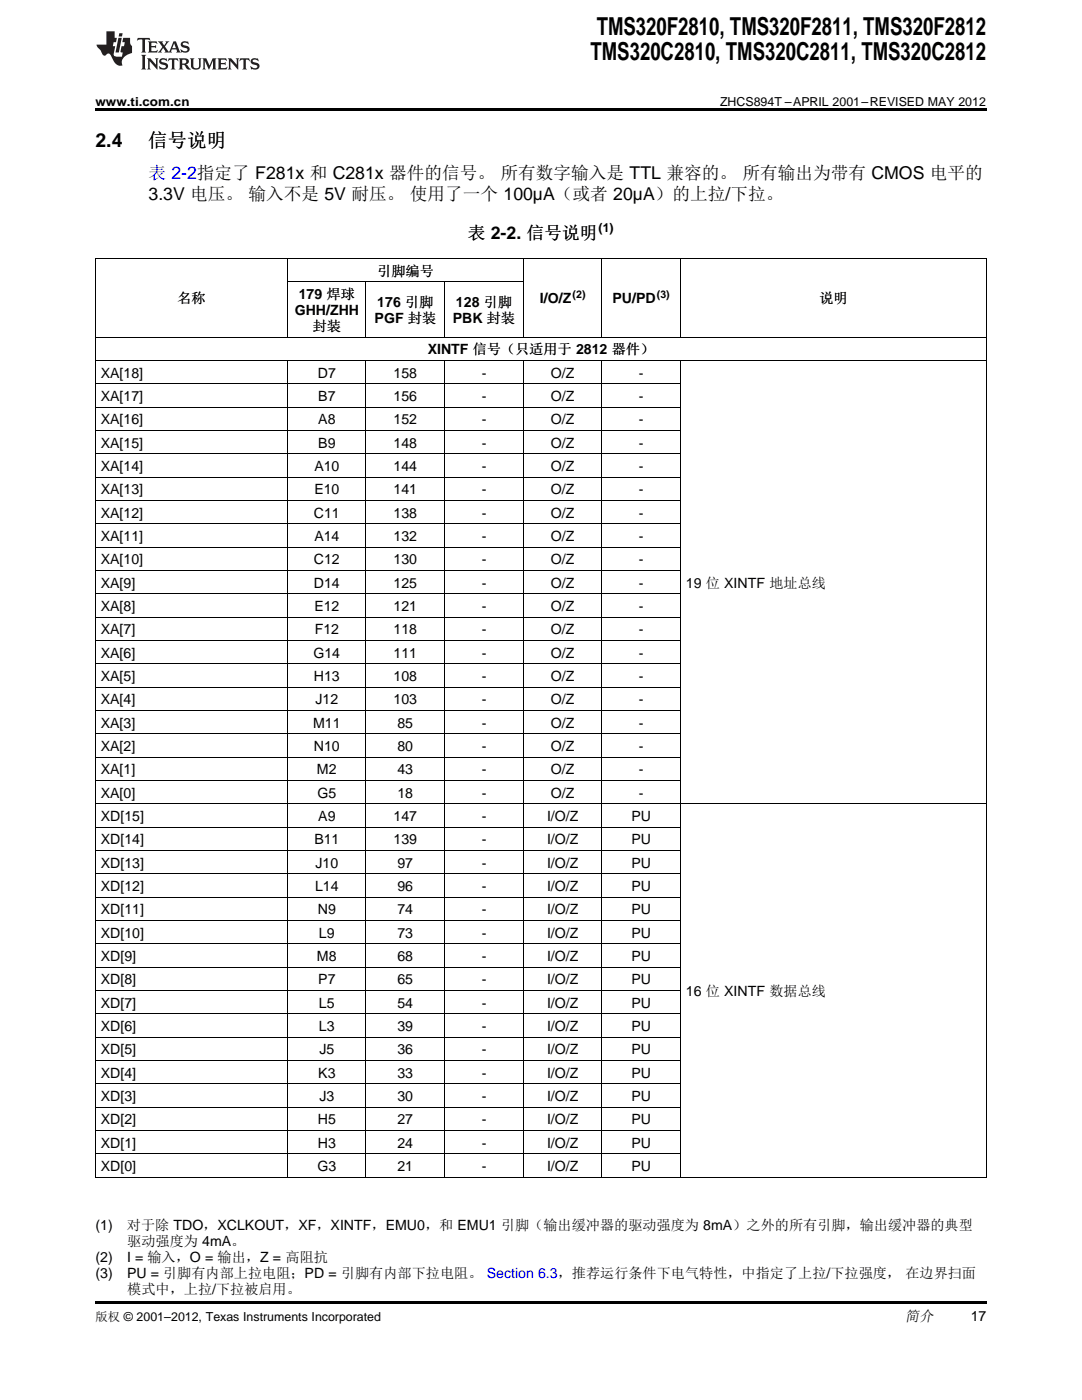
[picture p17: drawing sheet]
<svg xmlns="http://www.w3.org/2000/svg" width="216mm" height="279mm" viewBox="0 0 216 279" stroke-linecap="round" stroke-linejoin="round" font-family="sans-serif">
<defs><g id="words">
<g font-size="4.9">
<text x="117.8" y="12">TMS320C2810, TMS320C2811, TMS320C2812</text>
<text x="119.1" y="7.1">TMS320F2810, TMS320F2811, TMS320F2812</text>
</g>
<g font-size="3.9">
<text x="19" y="29.3">2.4</text>
<text x="29.6" y="29.3">信号说明</text>
</g>
<text font-size="3.5" fill="#00f" x="29.6" y="35.6">表 2-2指定了 F281x 和 C281x 器件的信号。 所有数字输入是 TTL 兼容的。 所有输出为带有 CMOS 电平的</text>
<g font-size="3.5">
<text x="29.6" y="39.9">3.3V 电压。 输入不是 5V 耐压。 使用了一个 100µA（或者 20µA）的上拉/下拉。</text>
<text x="93.3" y="47.6">表 2-2. 信号说明</text>
</g>
<text font-size="2.9" x="180.6" y="263.6">简介</text>
<g font-size="2.8">
<text x="59.6" y="59.7">179 焊球</text>
<text x="75.3" y="55">引脚编号</text>
<text x="35.4" y="60.5">名称</text>
<text x="58.8" y="62.9">GHH/ZHH</text>
<text x="74.8" y="64.5">PGF 封装</text>
<text x="75.3" y="61.3">176 引脚</text>
<text x="90.3" y="64.5">PBK 封装</text>
<text x="91" y="61.3">128 引脚</text>
<text x="107.7" y="60.5">I/O/Z</text>
<text x="122.2" y="60.5">PU/PD</text>
<text x="163.5" y="60.5">说明</text>
<text x="62.4" y="66">封装</text>
<text x="85.3" y="70.7">XINTF 信号（只适用于 2812 器件）</text>
<text x="20.1" y="75.4">XA[18]</text>
<text x="63.4" y="75.4">D7</text>
<text x="78.5" y="75.4">158</text>
<text x="96.1" y="75.4">-</text>
<text x="109.9" y="75.4">O/Z</text>
<text x="127.5" y="75.4">-</text>
<text x="20.1" y="80">XA[17]</text>
<text x="63.5" y="80">B7</text>
<text x="78.5" y="80">156</text>
<text x="96.1" y="80">-</text>
<text x="109.9" y="80">O/Z</text>
<text x="127.5" y="80">-</text>
<text x="20.1" y="84.7">XA[16]</text>
<text x="20.1" y="89.3">XA[15]</text>
<text x="63.5" y="84.7">A8</text>
<text x="63.5" y="89.3">B9</text>
<text x="78.5" y="84.7">152</text>
<text x="78.5" y="89.3">148</text>
<text x="96.1" y="84.7">-</text>
<text x="96.1" y="89.3">-</text>
<text x="109.9" y="84.7">O/Z</text>
<text x="109.9" y="89.3">O/Z</text>
<text x="127.5" y="84.7">-</text>
<text x="127.5" y="89.3">-</text>
<text x="20.1" y="94">XA[14]</text>
<text x="62.7" y="94">A10</text>
<text x="78.5" y="94">144</text>
<text x="96.1" y="94">-</text>
<text x="109.9" y="94">O/Z</text>
<text x="127.5" y="94">-</text>
<text x="20.1" y="98.6">XA[13]</text>
<text x="62.7" y="98.6">E10</text>
<text x="78.5" y="98.6">141</text>
<text x="96.1" y="98.6">-</text>
<text x="109.9" y="98.6">O/Z</text>
<text x="127.5" y="98.6">-</text>
<text x="20.1" y="103.3">XA[12]</text>
<text x="20.1" y="107.9">XA[11]</text>
<text x="62.6" y="103.3">C11</text>
<text x="62.7" y="107.9">A14</text>
<text x="78.5" y="103.3">138</text>
<text x="78.5" y="107.9">132</text>
<text x="96.1" y="103.3">-</text>
<text x="96.1" y="107.9">-</text>
<text x="109.9" y="103.3">O/Z</text>
<text x="109.9" y="107.9">O/Z</text>
<text x="127.5" y="103.3">-</text>
<text x="127.5" y="107.9">-</text>
<text x="20.1" y="112.6">XA[10]</text>
<text x="62.6" y="112.6">C12</text>
<text x="78.5" y="112.6">130</text>
<text x="96.1" y="112.6">-</text>
<text x="109.9" y="112.6">O/Z</text>
<text x="127.5" y="112.6">-</text>
<text x="20.1" y="117.3">XA[9]</text>
<text x="62.6" y="117.3">D14</text>
<text x="78.5" y="117.3">125</text>
<text x="96.1" y="117.3">-</text>
<text x="109.9" y="117.3">O/Z</text>
<text x="127.5" y="117.3">-</text>
<text x="136.9" y="117.3">19 位 XINTF 地址总线</text>
<text x="20.1" y="121.9">XA[8]</text>
<text x="62.7" y="121.9">E12</text>
<text x="78.5" y="121.9">121</text>
<text x="96.1" y="121.9">-</text>
<text x="109.9" y="121.9">O/Z</text>
<text x="127.5" y="121.9">-</text>
<text x="20.1" y="126.6">XA[7]</text>
<text x="20.1" y="131.2">XA[6]</text>
<text x="62.5" y="131.2">G14</text>
<text x="62.8" y="126.6">F12</text>
<text x="78.5" y="126.6">118</text>
<text x="78.5" y="131.2">111</text>
<text x="96.1" y="126.6">-</text>
<text x="96.1" y="131.2">-</text>
<text x="109.9" y="126.6">O/Z</text>
<text x="109.9" y="131.2">O/Z</text>
<text x="127.5" y="126.6">-</text>
<text x="127.5" y="131.2">-</text>
<text x="20.1" y="135.9">XA[5]</text>
<text x="62.6" y="135.9">H13</text>
<text x="78.5" y="135.9">108</text>
<text x="96.1" y="135.9">-</text>
<text x="109.9" y="135.9">O/Z</text>
<text x="127.5" y="135.9">-</text>
<text x="20.1" y="140.5">XA[4]</text>
<text x="62.9" y="140.5">J12</text>
<text x="78.5" y="140.5">103</text>
<text x="96.1" y="140.5">-</text>
<text x="109.9" y="140.5">O/Z</text>
<text x="127.5" y="140.5">-</text>
<text x="20.1" y="145.2">XA[3]</text>
<text x="20.1" y="149.9">XA[2]</text>
<text x="62.5" y="145.2">M11</text>
<text x="62.6" y="149.9">N10</text>
<text x="79.3" y="145.2">85</text>
<text x="79.3" y="149.9">80</text>
<text x="96.1" y="145.2">-</text>
<text x="96.1" y="149.9">-</text>
<text x="109.9" y="145.2">O/Z</text>
<text x="109.9" y="149.9">O/Z</text>
<text x="127.5" y="145.2">-</text>
<text x="127.5" y="149.9">-</text>
<text x="20.1" y="154.5">XA[1]</text>
<text x="63.3" y="154.5">M2</text>
<text x="79.3" y="154.5">43</text>
<text x="96.1" y="154.5">-</text>
<text x="109.9" y="154.5">O/Z</text>
<text x="127.5" y="154.5">-</text>
<text x="20.1" y="159.2">XA[0]</text>
<text x="63.3" y="159.2">G5</text>
<text x="79.3" y="159.2">18</text>
<text x="96.1" y="159.2">-</text>
<text x="109.9" y="159.2">O/Z</text>
<text x="127.5" y="159.2">-</text>
<text x="20.1" y="163.8">XD[15]</text>
<text x="63.5" y="163.8">A9</text>
<text x="78.5" y="163.8">147</text>
<text x="96.1" y="163.8">-</text>
<text x="109.1" y="163.8">I/O/Z</text>
<text x="126" y="163.8">PU</text>
<text x="20.1" y="168.5">XD[14]</text>
<text x="20.1" y="173.1">XD[13]</text>
<text x="62.7" y="168.5">B11</text>
<text x="62.9" y="173.1">J10</text>
<text x="78.5" y="168.5">139</text>
<text x="79.3" y="173.1">97</text>
<text x="96.1" y="168.5">-</text>
<text x="96.1" y="173.1">-</text>
<text x="109.1" y="168.5">I/O/Z</text>
<text x="109.1" y="173.1">I/O/Z</text>
<text x="126" y="168.5">PU</text>
<text x="126" y="173.1">PU</text>
<text x="20.1" y="177.8">XD[12]</text>
<text x="62.9" y="177.8">L14</text>
<text x="79.3" y="177.8">96</text>
<text x="96.1" y="177.8">-</text>
<text x="109.1" y="177.8">I/O/Z</text>
<text x="126" y="177.8">PU</text>
<text x="20.1" y="182.5">XD[11]</text>
<text x="63.4" y="182.5">N9</text>
<text x="79.3" y="182.5">74</text>
<text x="96.1" y="182.5">-</text>
<text x="109.1" y="182.5">I/O/Z</text>
<text x="126" y="182.5">PU</text>
<text x="20.1" y="187.1">XD[10]</text>
<text x="20.1" y="191.8">XD[9]</text>
<text x="63.3" y="191.8">M8</text>
<text x="63.6" y="187.1">L9</text>
<text x="79.3" y="187.1">73</text>
<text x="79.3" y="191.8">68</text>
<text x="96.1" y="187.1">-</text>
<text x="96.1" y="191.8">-</text>
<text x="109.1" y="187.1">I/O/Z</text>
<text x="109.1" y="191.8">I/O/Z</text>
<text x="126" y="187.1">PU</text>
<text x="126" y="191.8">PU</text>
<text x="20.1" y="196.4">XD[8]</text>
<text x="63.5" y="196.4">P7</text>
<text x="79.3" y="196.4">65</text>
<text x="96.1" y="196.4">-</text>
<text x="109.1" y="196.4">I/O/Z</text>
<text x="126" y="196.4">PU</text>
<text x="20.1" y="201.1">XD[7]</text>
<text x="63.6" y="201.1">L5</text>
<text x="79.3" y="201.1">54</text>
<text x="96.1" y="201.1">-</text>
<text x="109.1" y="201.1">I/O/Z</text>
<text x="126" y="201.1">PU</text>
<text x="136.9" y="198.8">16 位 XINTF 数据总线</text>
<text x="20.1" y="205.7">XD[6]</text>
<text x="63.6" y="205.7">L3</text>
<text x="79.3" y="205.7">39</text>
<text x="96.1" y="205.7">-</text>
<text x="109.1" y="205.7">I/O/Z</text>
<text x="126" y="205.7">PU</text>
<text x="20.1" y="210.4">XD[5]</text>
<text x="20.1" y="215.1">XD[4]</text>
<text x="63.5" y="215.1">K3</text>
<text x="63.7" y="210.4">J5</text>
<text x="79.3" y="210.4">36</text>
<text x="79.3" y="215.1">33</text>
<text x="96.1" y="210.4">-</text>
<text x="96.1" y="215.1">-</text>
<text x="109.1" y="210.4">I/O/Z</text>
<text x="109.1" y="215.1">I/O/Z</text>
<text x="126" y="210.4">PU</text>
<text x="126" y="215.1">PU</text>
<text x="20.1" y="219.7">XD[3]</text>
<text x="63.7" y="219.7">J3</text>
<text x="79.3" y="219.7">30</text>
<text x="96.1" y="219.7">-</text>
<text x="109.1" y="219.7">I/O/Z</text>
<text x="126" y="219.7">PU</text>
<text x="20.1" y="224.4">XD[2]</text>
<text x="63.4" y="224.4">H5</text>
<text x="79.3" y="224.4">27</text>
<text x="96.1" y="224.4">-</text>
<text x="109.1" y="224.4">I/O/Z</text>
<text x="126" y="224.4">PU</text>
<text x="20.1" y="229">XD[1]</text>
<text x="20.1" y="233.7">XD[0]</text>
<text x="63.3" y="233.7">G3</text>
<text x="63.4" y="229">H3</text>
<text x="79.3" y="229">24</text>
<text x="79.3" y="233.7">21</text>
<text x="96.1" y="229">-</text>
<text x="96.1" y="233.7">-</text>
<text x="109.1" y="229">I/O/Z</text>
<text x="109.1" y="233.7">I/O/Z</text>
<text x="126" y="229">PU</text>
<text x="126" y="233.7">PU</text>
<text x="19" y="245.5">(1)</text>
<text x="25.3" y="245.5">对于除 TDO，XCLKOUT，XF，XINTF，EMU0，和 EMU1 引脚（输出缓冲器的驱动强度为 8mA）之外的所有引脚，输出缓冲器的典型</text>
<text x="19" y="251.9">(2)</text>
<text x="25.4" y="251.9">I = 输入，O = 输出，Z = 高阻抗</text>
<text x="25.4" y="248.7">驱动强度为 4mA。</text>
<text x="19" y="255.1">(3)</text>
<text x="25.4" y="255.1">PU = 引脚有内部上拉电阻；PD = 引脚有内部下拉电阻。 Section 6.3，推荐运行条件下电气特性，中指定了上拉/下拉强度， 在边界扫面</text>
<text x="25.4" y="258.2">模式中，上拉/下拉被启用。</text>
<text x="193.7" y="263.6">17</text>
</g>
<g font-size="2.5">
<text x="19" y="21.1">www.ti.com.cn</text>
<text x="143.7" y="21.1">ZHCS894T –APRIL 2001–REVISED MAY 2012</text>
<text x="119.5" y="46.2">(1)</text>
<text x="19" y="263.6">版权 © 2001–2012, Texas Instruments Incorporated</text>
</g>
<g font-size="2.1">
<text x="114.3" y="59.4">(2)</text>
<text x="131.1" y="59.4">(3)</text>
</g>
</g></defs>
<g fill="#231f20">
<path d="M27.5 7.6l-.1 .5 .4-.2h.6v.1v2.1l-.2 .4h1l-.3-.4v-2.1l.1-.1h.5l.5 .2-.2-.5zM29.5 8.3l.2 .3v1.5l-.2 .4h1.8l.2-.6a1.04 1.04 0 0 1-1.3 .2v-.7h.6l.3 .2v-.6l-.3 .2h-.6v-.6l.8-.1 .4 .3-.2-.5zM31.5 8.3l.9 1.1-.9 1.1h.8l-.2-.2 .5-.7 .4 .7-.2 .2h1.5l-.1-.2 .1-.4h.9l.1 .4-.2 .2h1l-.3-.3-.7-1.9h-.5l-.9 2-.8-1 .9-1h-.8l.1 .3-.3 .5-.4-.6 .2-.2zM34.7 8.6l.4 1h-.7zM36.3 8.4a.63 .63 0 0 0-.2 .7 .63 .63 0 0 0 .6 .4l.6 .2 .1 .2a.75 .75 0 0 1-.7 .4 .75 .75 0 0 1-.6-.5l.1 .7 .1-.1a1.11 1.11 0 0 0 1.5-.6 1.13 1.13 0 0 0-1.2-.8l-.1-.4a1.04 1.04 0 0 1 1.2 .2l-.2-.5-.1 .1-.5-.2zM28.2 10.9l.2 .4v2.2l-.2 .4h1l-.3-.4v-2.2l.3-.4zM29.3 11.6l.3 .4v1.5l-.3 .4h.8l-.2-.4v-1.3l1.5 1.7v-1.9l.2-.4h-.7l.2 .4v.9l-1.1-1.3zM32 11.8a.62 .62 0 0 0-.2 .7 .62 .62 0 0 0 .6 .4l.6 .1 .1 .3a.76 .76 0 0 1-.7 .3 .76 .76 0 0 1-.6-.4l.1 .7 .1-.1a1.11 1.11 0 0 0 1.5-.6 1.13 1.13 0 0 0-1.2-.8l-.1-.4a1.04 1.04 0 0 1 1.2 .2l-.2-.6-.1 .1-.5-.1zM33.7 11.6l-.2 .6a.61 .61 0 0 1 .8-.3v1.6l-.2 .4h.9l-.2-.4v-1.6a.63 .63 0 0 1 .8 .3l-.2-.6zM35.6 11.6l.3 .4v1.5l-.3 .4h1l-.2-.2v-.8l.5 .2a.76 .76 0 0 0 1.2 .7l-1-1a.58 .58 0 0 0 .6-.5 .58 .58 0 0 0-.5-.6zM36.4 11.9h.1a.45 .45 0 0 1 .5 .1 .45 .45 0 0 1 .1 .5l-.7 .2zM37.9 11.6l.2 .2a2.17 2.17 0 0 0 .3 1.9 .99 .99 0 0 0 1.6-.6v-1.1l.2-.4h-.7l.2 .2a1.92 1.92 0 0 1-.2 1.8 .6 .6 0 0 1-.9-.5v-1.1l.2-.4zM40.4 11.6l.2 .4v1.5l-.2 .4h.7l-.2-.4v-1.4l.8 1.8 .8-1.8v1.4l-.2 .4h.9l-.2-.4v-1.5l.2-.4h-.8l-.6 1.5-.6-1.5zM43.4 11.6l.2 .4v1.5l-.2 .4h1.8l.2-.6a1.04 1.04 0 0 1-1.3 .1v-.6h.5l.4 .2v-.6l-.4 .2h-.5v-.7h.8l.3 .3-.1-.6zM45.5 11.6l.2 .4v1.5l-.2 .4h.7l-.2-.4v-1.3l1.5 1.7v-1.9l.2-.4h-.7l.2 .4v.9l-1.1-1.3zM47.9 11.6l-.1 .6a.61 .61 0 0 1 .8-.3v1.6l-.3 .4h1l-.3-.4 .1-1.6a.63 .63 0 0 1 .7 .3l-.1-.6zM50.2 11.8a.62 .62 0 0 0-.2 .7 .62 .62 0 0 0 .6 .4l.6 .1 .2 .3a.76 .76 0 0 1-.8 .3 .76 .76 0 0 1-.6-.4l.1 .7 .2-.1a1.11 1.11 0 0 0 1.5-.6 1.13 1.13 0 0 0-1.3-.8l-.1-.4a1.04 1.04 0 0 1 1.2 .2l-.1-.6-.2 .1-.5-.1z"/>
<path d="M21.2 6.3v2.6h-1.9l.1 .4 .7 .9a.91 .91 0 0 0 1 .8 .56 .56 0 0 1 .5-.3 .56 .56 0 0 1 .5 .3l.4 .8a1.53 1.53 0 0 0 1.9 1.2 1.54 1.54 0 0 1 1-2.1l.9-.3v-1.4a1.52 1.52 0 0 1-.3-1.6h-1.4l-.2 .8h.5l-.2 .8h-.4l-.2 1v.2l.4 .1-.2 .8a1.93 1.93 0 0 1-1.6-.3l.3-1.8h-.5l.2-.8h.4l.2-.8h-.4v-1.3zM23.6 7.6l-.6 2.9h.7l.6-2.9zM23.8 6.6l-.1 .7h.6l.2-.7z"/>
</g>
<path d="M19 21.6h177.8v.6h-177.8zM19 259.7h177.8v.5h-177.8z" fill="#000"/>
<g fill="none" stroke="#000" stroke-width=".2">
<path d="M19 51.6h177.8M19.1 51.6v183.3M57.3 51.6v15.7M57.4 56.3h47.1M73 56.3v11M88.7 56.3v11M104.4 51.6v15.7M120.1 51.6v15.7M135.8 51.6v15.7M196.8 51.6v183.3M19 76.6h116.8M19 71.9h177.8"/>
<path d="M19 67.3h177.8M57.3 72v162.9M73 72v162.9M88.7 72v162.9M104.4 72v162.9M120.1 72v162.9M135.8 72v162.9M19 99.9h116.8M19 95.2h116.8M19 90.5h116.8M19 85.9h116.8M19 81.2h116.8"/>
<path d="M19 118.5h116.8M19 113.8h116.8M19 109.2h116.8M19 104.5h116.8M19 137.1h116.8M19 132.5h116.8M19 127.8h116.8M19 123.1h116.8M19 155.7h116.8M19 151.1h116.8M19 146.4h116.8M19 141.8h116.8"/>
<path d="M19 179h116.8M19 174.4h116.8M19 169.7h116.8M19 165h116.8M19 160.4h177.8M19 197.6h116.8M19 193h116.8M19 188.3h116.8M19 183.7h116.8M19 216.3h116.8M19 211.6h116.8M19 207h116.8"/>
<path d="M19 202.3h116.8M19 234.9h177.8M19 230.2h116.8M19 225.6h116.8M19 220.9h116.8"/>
</g>
<use href="#words"/>
</svg>
